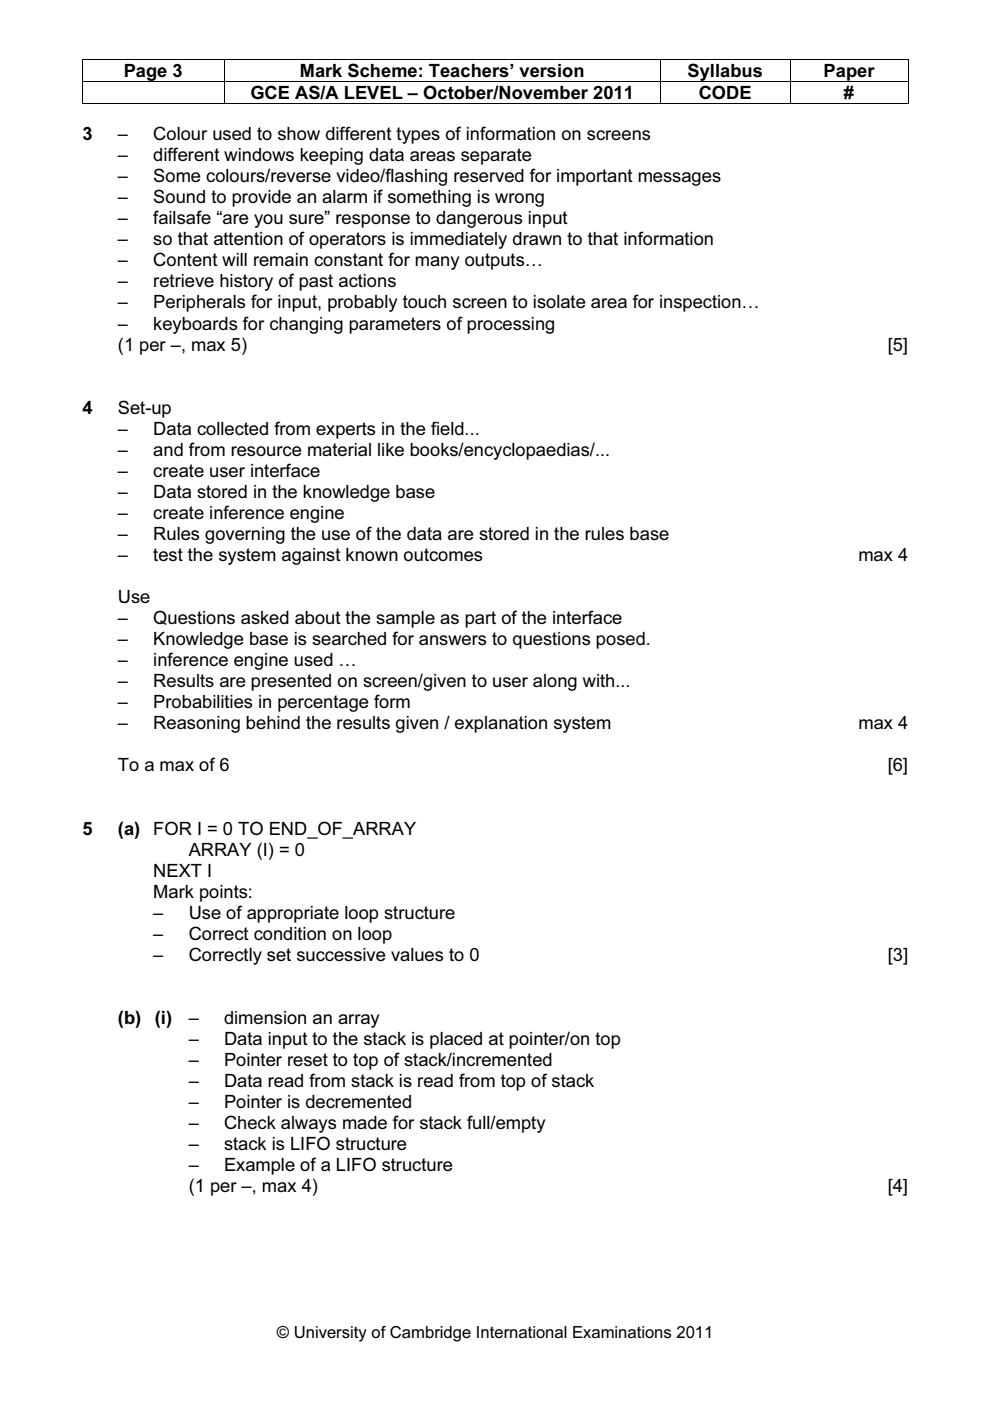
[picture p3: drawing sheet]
<svg xmlns="http://www.w3.org/2000/svg" width="210mm" height="297mm" viewBox="0 0 210 297" stroke-linecap="round" stroke-linejoin="round" font-family="sans-serif">
<defs><g id="words">
<g font-size="3.9">
<text x="26.2" y="16.4">Page 3</text>
<text x="63.6" y="16.4">Mark Scheme: Teachers’ version</text>
<text x="145.8" y="16.4">Syllabus</text>
<text x="174.6" y="16.4">Paper</text>
<text x="53.1" y="21">GCE AS/A LEVEL – October/November 2011</text>
<text x="148.2" y="21">CODE</text>
<text x="178.9" y="21">#</text>
<text x="17.5" y="29.7">3</text>
<text x="25" y="29.7">–</text>
<text x="32.5" y="29.7">Colour used to show different types of information on screens</text>
<text x="25" y="34.2">–</text>
<text x="32.5" y="34.2">different windows keeping data areas separate</text>
<text x="25" y="38.6">–</text>
<text x="32.5" y="38.6">Some colours/reverse video/flashing reserved for important messages</text>
<text x="25" y="43.1">–</text>
<text x="25" y="47.6">–</text>
<text x="32.5" y="43.1">Sound to provide an alarm if something is wrong</text>
<text x="32.5" y="47.6">failsafe “are you sure” response to dangerous input</text>
<text x="25" y="52">–</text>
<text x="32.5" y="52">so that attention of operators is immediately drawn to that information</text>
<text x="25" y="56.5">–</text>
<text x="32.5" y="56.5">Content will remain constant for many outputs…</text>
<text x="25" y="60.9">–</text>
<text x="25" y="65.4">–</text>
<text x="32.5" y="60.9">retrieve history of past actions</text>
<text x="32.5" y="65.4">Peripherals for input, probably touch screen to isolate area for inspection…</text>
<text x="25" y="69.9">–</text>
<text x="32.5" y="69.9">keyboards for changing parameters of processing</text>
<text x="25" y="74.3">(1 per –, max 5)</text>
<text x="188.2" y="74.3">[5]</text>
<text x="17.5" y="87.7">4</text>
<text x="25" y="87.7">Set-up</text>
<text x="25" y="92.2">–</text>
<text x="32.5" y="92.2">Data collected from experts in the field...</text>
<text x="25" y="96.6">–</text>
<text x="25" y="101.1">–</text>
<text x="32.5" y="96.6">and from resource material like books/encyclopaedias/...</text>
<text x="32.5" y="101.1">create user interface</text>
<text x="25" y="105.6">–</text>
<text x="32.5" y="105.6">Data stored in the knowledge base</text>
<text x="25" y="110">–</text>
<text x="32.5" y="110">create inference engine</text>
<text x="25" y="114.5">–</text>
<text x="25" y="118.9">–</text>
<text x="32.5" y="114.5">Rules governing the use of the data are stored in the rules base</text>
<text x="32.5" y="118.9">test the system against known outcomes</text>
<text x="182" y="118.9">max 4</text>
<text x="25" y="127.9">Use</text>
<text x="25" y="132.3">–</text>
<text x="25" y="136.8">–</text>
<text x="32.5" y="132.3">Questions asked about the sample as part of the interface</text>
<text x="32.5" y="136.8">Knowledge base is searched for answers to questions posed.</text>
<text x="25" y="141.3">–</text>
<text x="32.5" y="141.3">inference engine used …</text>
<text x="25" y="145.7">–</text>
<text x="32.5" y="145.7">Results are presented on screen/given to user along with...</text>
<text x="25" y="150.2">–</text>
<text x="25" y="154.6">–</text>
<text x="32.5" y="150.2">Probabilities in percentage form</text>
<text x="32.5" y="154.6">Reasoning behind the results given / explanation system</text>
<text x="182" y="154.6">max 4</text>
<text x="25" y="163.6">To a max of 6</text>
<text x="188.2" y="163.6">[6]</text>
<text x="17.5" y="177">5</text>
<text x="25" y="177">(a)</text>
<text x="32.5" y="177">FOR I = 0 TO END_OF_ARRAY</text>
<text x="32.5" y="185.9">NEXT I</text>
<text x="40" y="181.4">ARRAY (I) = 0</text>
<text x="32.5" y="190.3">Mark points:</text>
<text x="32.5" y="194.8">–</text>
<text x="40" y="194.8">Use of appropriate loop structure</text>
<text x="32.5" y="199.3">–</text>
<text x="32.5" y="203.7">–</text>
<text x="40" y="203.7">Correctly set successive values to 0</text>
<text x="40" y="199.3">Correct condition on loop</text>
<text x="188.2" y="203.7">[3]</text>
<text x="25" y="217.1">(b)</text>
<text x="32.8" y="217.1">(i)</text>
<text x="40" y="221.6">–</text>
<text x="40" y="217.1">–</text>
<text x="47.5" y="221.6">Data input to the stack is placed at pointer/on top</text>
<text x="47.5" y="217.1">dimension an array</text>
<text x="40" y="226">–</text>
<text x="47.5" y="226">Pointer reset to top of stack/incremented</text>
<text x="40" y="230.5">–</text>
<text x="47.5" y="230.5">Data read from stack is read from top of stack</text>
<text x="40" y="235">–</text>
<text x="40" y="239.4">–</text>
<text x="47.5" y="239.4">Check always made for stack full/empty</text>
<text x="47.5" y="235">Pointer is decremented</text>
<text x="40" y="243.9">–</text>
<text x="47.5" y="243.9">stack is LIFO structure</text>
<text x="40" y="248.4">–</text>
<text x="47.5" y="248.4">Example of a LIFO structure</text>
<text x="40" y="252.8">(1 per –, max 4)</text>
<text x="188.2" y="252.8">[4]</text>
</g>
<text font-size="3.5" x="58.7" y="283.8">© University of Cambridge International Examinations 2011</text>
</g></defs>
<path d="M17.4 12.6h.2v.1h-.2zM17.4 17.2h.2v.2h-.2zM47.4 12.6h.2v.1h-.2zM47.4 17.2h.2v.2h-.2zM139.9 12.6h.2v.1h-.2zM139.9 17.2h.2v.2h-.2zM167.4 12.6h.2v.1h-.2zM167.4 17.2h.2v.2h-.2zM192.4 12.6h.2v.1h-.2zM192.4 17.2h.2v.2h-.2zM192.4 21.8h.2v.2h-.2z" fill="#000"/>
<g fill="none" stroke="#000" stroke-width=".21">
<path d="M17.4 12.6h30M17.5 12.7v4.5M17.5 17.4v4.6M17.6 17.3h29.8M47.5 12.7v4.5M47.5 17.4v4.6M47.6 12.6h92.3M47.6 17.3h92.3M140 12.7v4.5M140 17.4v4.6M140.1 12.6h27.3M140.1 17.3h27.3"/>
<path d="M167.5 12.7v4.5M167.5 17.4v4.6M167.6 12.6h24.8M167.6 17.3h24.8M192.5 12.7v4.5M192.5 17.4v4.6M17.4 21.9h30M47.6 21.9h92.3M140.1 21.9h27.3M167.6 21.9h24.8"/>
</g>
<use href="#words"/>
</svg>
